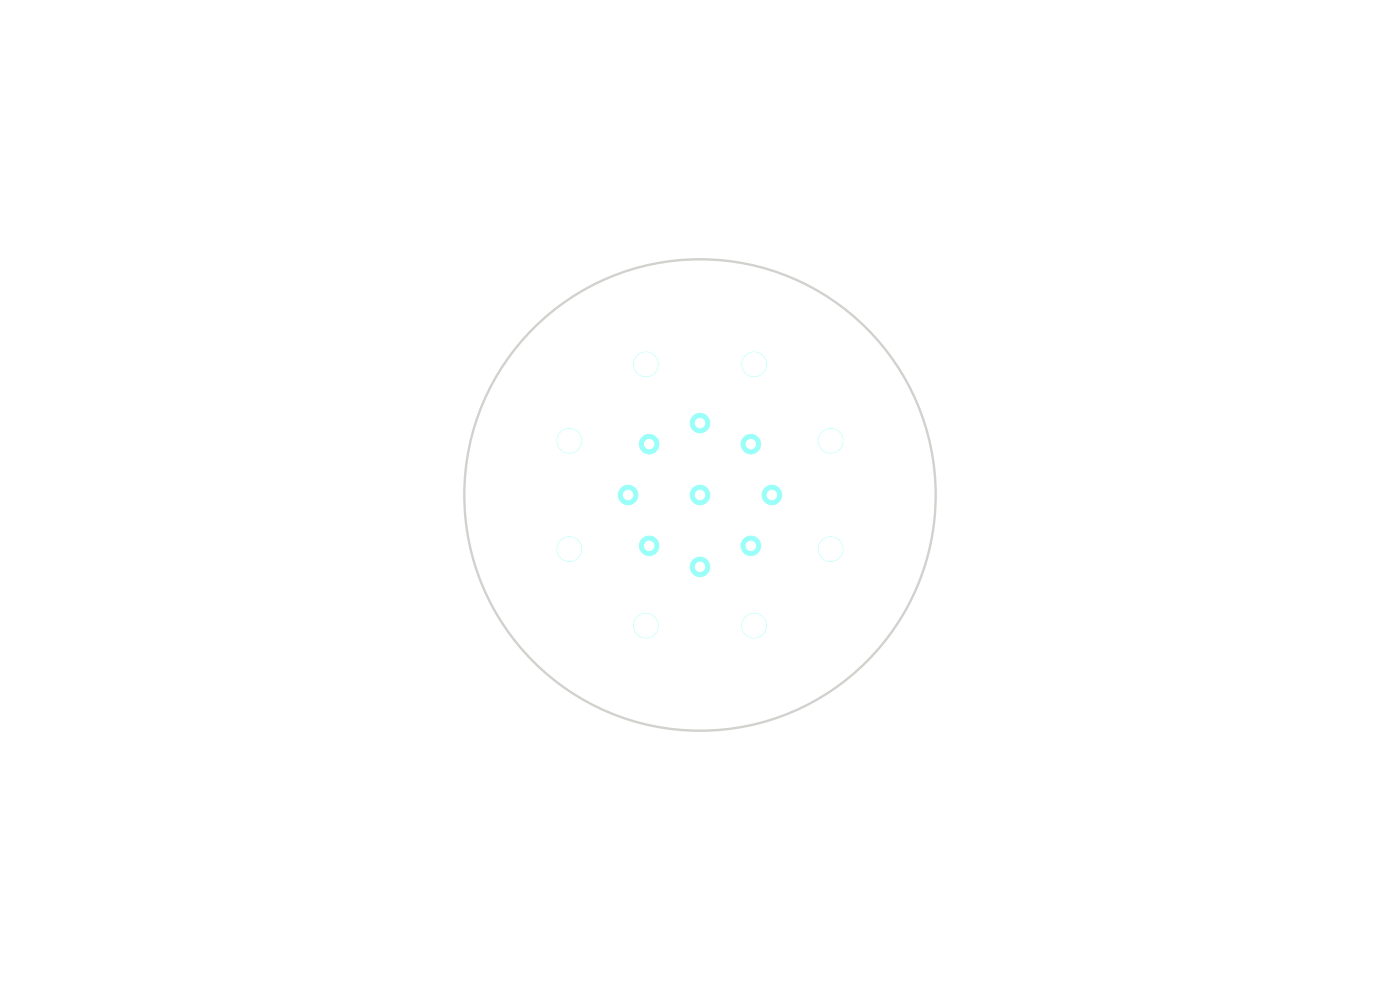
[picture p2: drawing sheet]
<svg xmlns="http://www.w3.org/2000/svg" width="297mm" height="210mm" viewBox="0 0 297 210" stroke-linecap="round" stroke-linejoin="round" font-family="sans-serif">
<g fill="#9afff8" stroke="#9afff8" stroke-width=".21">
<circle cx="137.7" cy="94.2" r="2.07"/>
<circle cx="160" cy="132.7" r="2.57"/>
<circle cx="120.8" cy="93.5" r="2.57"/>
<circle cx="148.5" cy="89.8" r="2.07"/>
<circle cx="176.2" cy="116.5" r="2.57"/>
<circle cx="160" cy="77.3" r="2.57"/>
<circle cx="133.3" cy="105" r="2.07"/>
<circle cx="176.2" cy="93.5" r="2.57"/>
<circle cx="137" cy="77.3" r="2.57"/>
<circle cx="137.7" cy="115.8" r="2.07"/>
<circle cx="148.5" cy="120.3" r="2.07"/>
<circle cx="120.8" cy="116.5" r="2.57"/>
<circle cx="148.5" cy="105" r="2.07"/>
<circle cx="159.3" cy="115.8" r="2.07"/>
<circle cx="163.8" cy="105" r="2.07"/>
<circle cx="137" cy="132.7" r="2.57"/>
<circle cx="159.3" cy="94.2" r="2.07"/>
</g>
<circle cx="148.5" cy="105" r="50" fill="none" stroke="#d0d2cd" stroke-width=".5"/>
<g fill="#fff" stroke="#fff" stroke-width=".21">
<circle cx="137.7" cy="94.2" r="1"/>
<circle cx="160" cy="132.7" r="2.5"/>
<circle cx="120.8" cy="93.5" r="2.5"/>
<circle cx="148.5" cy="89.8" r="1"/>
<circle cx="176.2" cy="116.5" r="2.5"/>
<circle cx="160" cy="77.3" r="2.5"/>
<circle cx="133.3" cy="105" r="1"/>
<circle cx="176.2" cy="93.5" r="2.5"/>
<circle cx="137" cy="77.3" r="2.5"/>
<circle cx="137.7" cy="115.8" r="1"/>
<circle cx="148.5" cy="120.3" r="1"/>
<circle cx="120.8" cy="116.5" r="2.5"/>
<circle cx="148.5" cy="105" r="1"/>
<circle cx="159.3" cy="115.8" r="1"/>
<circle cx="163.8" cy="105" r="1"/>
<circle cx="137" cy="132.7" r="2.5"/>
<circle cx="159.3" cy="94.2" r="1"/>
</g>
</svg>
